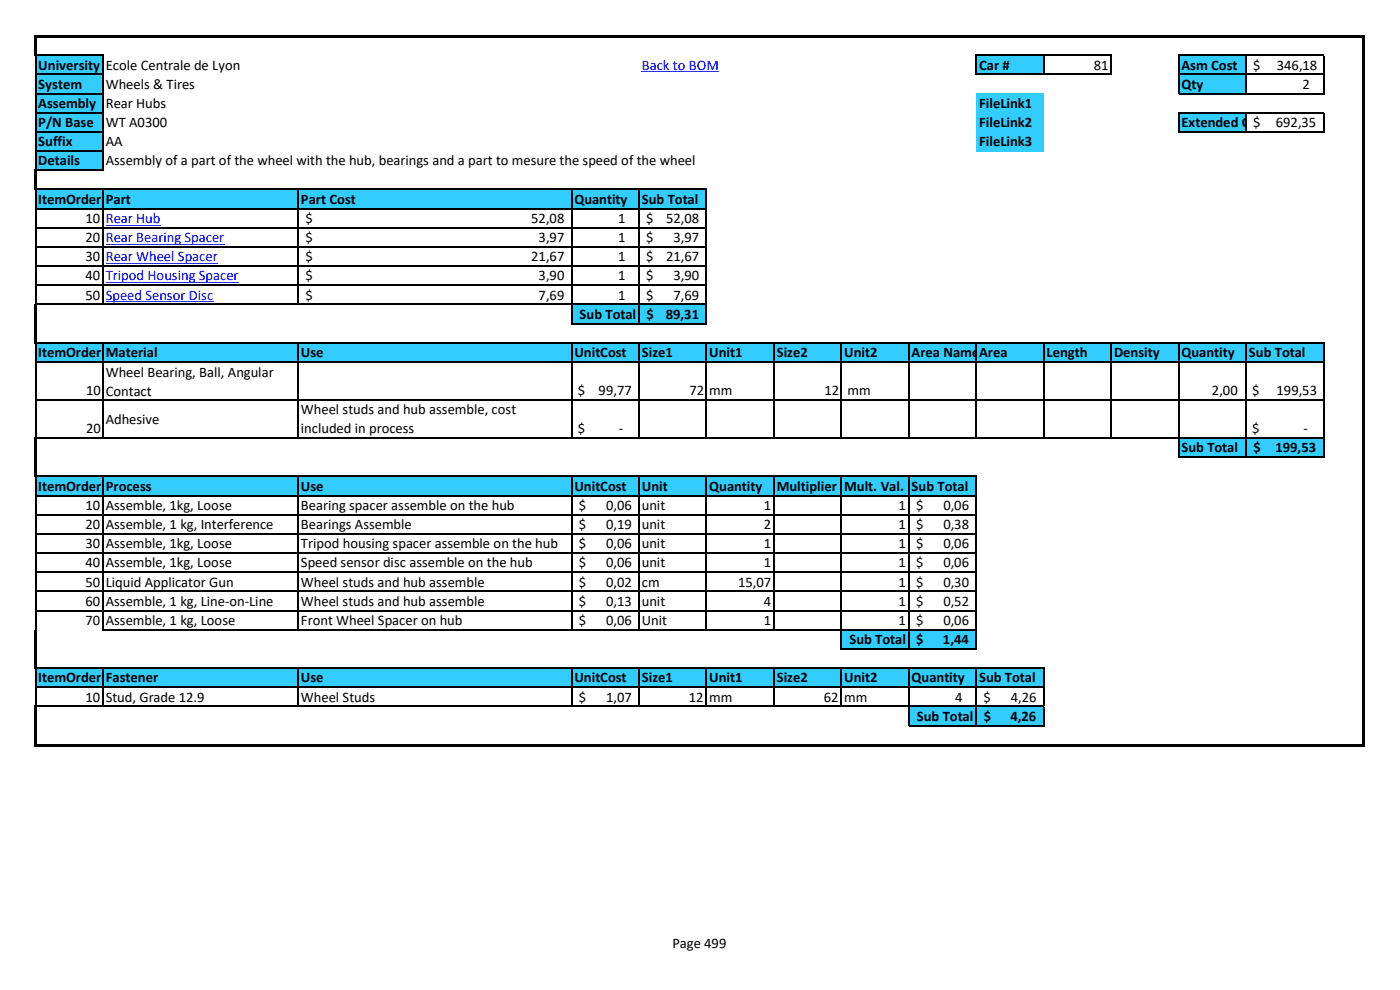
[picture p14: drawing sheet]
<svg xmlns="http://www.w3.org/2000/svg" width="297mm" height="210mm" viewBox="0 0 297 210" stroke-linecap="round" stroke-linejoin="round" font-family="sans-serif">
<defs><g id="words">
<g font-size="3.1">
<text x="8.1" y="14.8">University</text>
<text x="22.4" y="14.8">Ecole Centrale de Lyon</text>
<text x="207.7" y="14.8">Car #</text>
<text x="232" y="14.8">81</text>
<text x="250.6" y="14.8">Asm Cost</text>
<text x="265.9" y="14.8">$</text>
<text x="270.9" y="14.8">346,18</text>
<text x="8.1" y="18.8">System</text>
<text x="8.1" y="22.9">Assembly</text>
<text x="22.4" y="18.8">Wheels &amp; Tires</text>
<text x="22.4" y="22.9">Rear Hubs</text>
<text x="207.7" y="22.9">FileLink1</text>
<text x="250.6" y="18.8">Qty</text>
<text x="276.3" y="18.8">2</text>
<text x="8.1" y="27">P/N Base</text>
<text x="22.4" y="27">WT A0300</text>
<text x="207.7" y="27">FileLink2</text>
<text x="250.6" y="27">Extended Cost 692,35</text>
<text x="265.9" y="27">$</text>
<text x="8.1" y="31">Suffix</text>
<text x="8.1" y="35.1">Details</text>
<text x="22.4" y="31">AA</text>
<text x="22.4" y="35.1">Assembly of a part of the wheel with the hub, bearings and a part to mesure the speed of the wheel</text>
<text x="207.7" y="31">FileLink3</text>
<text x="8.1" y="43.2">ItemOrder</text>
<text x="18.1" y="47.3">10</text>
<text x="22.4" y="43.2">Part</text>
<text x="63.8" y="43.2">Part Cost</text>
<text x="64.8" y="47.3">$</text>
<text x="112.7" y="47.3">52,08</text>
<text x="121.9" y="43.2">Quantity</text>
<text x="131.1" y="47.3">1</text>
<text x="136.2" y="43.2">Sub Total</text>
<text x="137.1" y="47.3">$</text>
<text x="141.3" y="47.3">52,08</text>
<text x="18.1" y="51.4">20</text>
<text x="64.8" y="51.4">$</text>
<text x="114.3" y="51.4">3,97</text>
<text x="131.1" y="51.4">1</text>
<text x="137.1" y="51.4">$</text>
<text x="142.9" y="51.4">3,97</text>
<text x="18.1" y="55.4">30</text>
<text x="18.1" y="59.5">40</text>
<text x="64.8" y="55.4">$</text>
<text x="64.8" y="59.5">$</text>
<text x="112.7" y="55.4">21,67</text>
<text x="114.3" y="59.5">3,90</text>
<text x="131.1" y="55.4">1</text>
<text x="131.1" y="59.5">1</text>
<text x="137.1" y="55.4">$</text>
<text x="137.1" y="59.5">$</text>
<text x="141.3" y="55.4">21,67</text>
<text x="142.9" y="59.5">3,90</text>
<text x="18.1" y="63.5">50</text>
<text x="64.8" y="63.5">$</text>
<text x="114.3" y="63.5">7,69</text>
<text x="131.1" y="63.5">1</text>
<text x="137.1" y="63.5">$</text>
<text x="142.9" y="63.5">7,69</text>
<text x="123" y="67.6">Sub Total</text>
<text x="137.1" y="67.6">$</text>
<text x="141.2" y="67.6">89,31</text>
<text x="8.1" y="75.8">ItemOrder</text>
<text x="22.4" y="75.8">Material</text>
<text x="63.8" y="75.8">Use</text>
<text x="121.9" y="75.8">UnitCost</text>
<text x="136.2" y="75.8">Size1</text>
<text x="150.5" y="75.8">Unit1</text>
<text x="164.8" y="75.8">Size2</text>
<text x="179.1" y="75.8">Unit2</text>
<text x="193.4" y="75.8">Area Name</text>
<text x="207.7" y="75.8">Area</text>
<text x="222" y="75.8">Length</text>
<text x="236.3" y="75.8">Density</text>
<text x="250.6" y="75.8">Quantity</text>
<text x="265" y="75.8">Sub Total</text>
<text x="18.2" y="83.8">10</text>
<text x="22.4" y="79.9">Wheel Bearing, Ball, Angular</text>
<text x="22.4" y="84">Contact</text>
<text x="122.6" y="83.8">$</text>
<text x="127" y="83.8">99,77</text>
<text x="146.3" y="83.8">72</text>
<text x="150.5" y="83.8">mm</text>
<text x="174.9" y="83.8">12</text>
<text x="179.8" y="83.8">mm</text>
<text x="257.1" y="83.8">2,00</text>
<text x="265.7" y="83.8">$</text>
<text x="270.8" y="83.8">199,53</text>
<text x="22.4" y="90">Adhesive</text>
<text x="63.8" y="87.8">Wheel studs and hub assemble, cost</text>
<text x="18.2" y="91.8">20</text>
<text x="63.8" y="91.8">included in process</text>
<text x="122.6" y="91.8">$</text>
<text x="131.3" y="91.8">-</text>
<text x="250.6" y="96">Sub Total</text>
<text x="265.7" y="91.8">$</text>
<text x="265.9" y="96">$</text>
<text x="270.6" y="96">199,53</text>
<text x="276.6" y="91.8">-</text>
<text x="8.1" y="104.1">ItemOrder</text>
<text x="22.4" y="104.1">Process</text>
<text x="63.8" y="104.1">Use</text>
<text x="121.9" y="104.1">UnitCost</text>
<text x="136.2" y="104.1">Unit</text>
<text x="150.5" y="104.1">Quantity</text>
<text x="164.8" y="104.1">Multiplier</text>
<text x="179.1" y="104.1">Mult. Val.</text>
<text x="193.4" y="104.1">Sub Total</text>
<text x="18.1" y="108.2">10</text>
<text x="18.1" y="112.3">20</text>
<text x="22.4" y="108.2">Assemble, 1kg, Loose</text>
<text x="22.4" y="112.3">Assemble, 1 kg, Interference</text>
<text x="63.8" y="108.2">Bearing spacer assemble on the hub</text>
<text x="63.8" y="112.3">Bearings Assemble</text>
<text x="122.8" y="108.2">$</text>
<text x="122.8" y="112.3">$</text>
<text x="128.6" y="108.2">0,06</text>
<text x="128.6" y="112.3">0,19</text>
<text x="136.2" y="108.2">unit</text>
<text x="136.2" y="112.3">unit</text>
<text x="162" y="108.2">1</text>
<text x="162" y="112.3">2</text>
<text x="190.7" y="108.2">1</text>
<text x="190.7" y="112.3">1</text>
<text x="194.3" y="108.2">$</text>
<text x="194.3" y="112.3">$</text>
<text x="200.1" y="108.2">0,06</text>
<text x="200.1" y="112.3">0,38</text>
<text x="18.1" y="116.3">30</text>
<text x="22.4" y="116.3">Assemble, 1kg, Loose</text>
<text x="63.8" y="116.3">Tripod housing spacer assemble on the hub</text>
<text x="122.8" y="116.3">$</text>
<text x="128.6" y="116.3">0,06</text>
<text x="136.2" y="116.3">unit</text>
<text x="162" y="116.3">1</text>
<text x="190.7" y="116.3">1</text>
<text x="194.3" y="116.3">$</text>
<text x="200.1" y="116.3">0,06</text>
<text x="18.1" y="120.4">40</text>
<text x="18.1" y="124.4">50</text>
<text x="22.4" y="120.4">Assemble, 1kg, Loose</text>
<text x="22.4" y="124.4">Liquid Applicator Gun</text>
<text x="63.8" y="120.4">Speed sensor disc assemble on the hub</text>
<text x="63.8" y="124.4">Wheel studs and hub assemble</text>
<text x="122.8" y="120.4">$</text>
<text x="122.8" y="124.4">$</text>
<text x="128.6" y="120.4">0,06</text>
<text x="128.6" y="124.4">0,02</text>
<text x="136.2" y="120.4">unit</text>
<text x="136.2" y="124.4">cm</text>
<text x="156.6" y="124.4">15,07</text>
<text x="162" y="120.4">1</text>
<text x="190.7" y="120.4">1</text>
<text x="190.7" y="124.4">1</text>
<text x="194.3" y="120.4">$</text>
<text x="194.3" y="124.4">$</text>
<text x="200.1" y="120.4">0,06</text>
<text x="200.1" y="124.4">0,30</text>
<text x="18.1" y="128.5">60</text>
<text x="22.4" y="128.5">Assemble, 1 kg, Line-on-Line</text>
<text x="63.8" y="128.5">Wheel studs and hub assemble</text>
<text x="122.8" y="128.5">$</text>
<text x="128.6" y="128.5">0,13</text>
<text x="136.2" y="128.5">unit</text>
<text x="162" y="128.5">4</text>
<text x="190.7" y="128.5">1</text>
<text x="194.3" y="128.5">$</text>
<text x="200.1" y="128.5">0,52</text>
<text x="18.1" y="132.6">70</text>
<text x="22.4" y="132.6">Assemble, 1 kg, Loose</text>
<text x="63.8" y="132.6">Front Wheel Spacer on hub</text>
<text x="122.8" y="132.6">$</text>
<text x="128.6" y="132.6">0,06</text>
<text x="136.2" y="132.6">Unit</text>
<text x="162" y="132.6">1</text>
<text x="180.2" y="136.6">Sub Total</text>
<text x="190.7" y="132.6">1</text>
<text x="194.3" y="132.6">$</text>
<text x="194.4" y="136.6">$</text>
<text x="200" y="136.6">1,44</text>
<text x="200.1" y="132.6">0,06</text>
<text x="8.1" y="144.8">ItemOrder</text>
<text x="18.1" y="148.8">10</text>
<text x="22.4" y="144.8">Fastener</text>
<text x="22.4" y="148.9">Stud, Grade 12.9</text>
<text x="63.8" y="144.8">Use</text>
<text x="63.8" y="148.8">Wheel Studs</text>
<text x="121.9" y="144.8">UnitCost</text>
<text x="122.8" y="148.8">$</text>
<text x="128.6" y="148.8">1,07</text>
<text x="136.2" y="144.8">Size1</text>
<text x="146.2" y="148.8">12</text>
<text x="150.5" y="144.8">Unit1</text>
<text x="150.5" y="148.8">mm</text>
<text x="164.8" y="144.8">Size2</text>
<text x="174.8" y="148.8">62</text>
<text x="179.1" y="144.8">Unit2</text>
<text x="179.1" y="148.8">mm</text>
<text x="193.4" y="144.8">Quantity</text>
<text x="202.7" y="148.8">4</text>
<text x="207.7" y="144.8">Sub Total</text>
<text x="208.6" y="148.8">$</text>
<text x="214.4" y="148.8">4,26</text>
<text x="194.5" y="152.9">Sub Total</text>
<text x="208.7" y="152.9">$</text>
<text x="214.4" y="152.9">4,26</text>
<text x="142.6" y="201">Page 499</text>
</g>
<g font-size="3.1" fill="#00f">
<text x="136.2" y="14.8">Back to BOM</text>
<text x="22.4" y="47.3">Rear Hub</text>
<text x="22.4" y="51.4">Rear Bearing Spacer</text>
<text x="22.4" y="55.4">Rear Wheel Spacer</text>
<text x="22.4" y="59.5">Tripod Housing Spacer</text>
<text x="22.4" y="63.5">Speed Sensor Disc</text>
</g>
</g></defs>
<g fill="#3cf">
<path d="M7.7 11.7h14.2v4.1h-14.2z" fill-rule="evenodd"/>
<path d="M207.1 11.7h14.4v4.1h-14.4z" fill-rule="evenodd"/>
<path d="M250.1 11.7h14.3v4.1h-14.3z" fill-rule="evenodd"/>
<path d="M7.7 15.8h14.2v4.1h-14.2z" fill-rule="evenodd"/>
<path d="M250.1 15.8h14.3v4.1h-14.3z" fill-rule="evenodd"/>
<path d="M7.7 19.9h14.2v8.1h-14.2z" fill-rule="evenodd"/>
<path d="M207.1 19.9h14.4v8.1h-14.4z" fill-rule="evenodd"/>
<path d="M250.1 23.9h14.3v4.1h-14.3z" fill-rule="evenodd"/>
<path d="M7.7 28h14.2v4.1h-14.2z" fill-rule="evenodd"/>
<path d="M207.1 28h14.4v4.1h-14.4z" fill-rule="evenodd"/>
<path d="M7.7 32.1h14.2v4.1h-14.2z" fill-rule="evenodd"/>
<path d="M7.7 40.2h142.2v4.1h-142.2z" fill-rule="evenodd"/>
<path d="M121.3 64.6h28.6v4.1h-28.6z" fill-rule="evenodd"/>
<path d="M7.7 72.7h273.1v4.1h-273.1z" fill-rule="evenodd"/>
<path d="M250.1 92.9h30.7v4.1h-30.7z" fill-rule="evenodd"/>
<path d="M7.7 101.1h199.5v4.1h-199.5z" fill-rule="evenodd"/>
<path d="M178.5 133.6h28.7v4.1h-28.7z" fill-rule="evenodd"/>
<path d="M7.7 141.7h213.8v4.1h-213.8z" fill-rule="evenodd"/>
<path d="M192.8 149.8h28.7v4.1h-28.7z" fill-rule="evenodd"/>
</g>
<path d="M136.2 15.2h16.3M22.4 47.7h11.6M22.4 51.8h25.2M22.4 55.9h23.8M22.4 59.9h28.2M22.4 64h22.9" fill="none" stroke="#00f" stroke-width=".21"/>
<g fill="#000">
<path d="M7.3 7.4h.5v4.5h-.5z" fill-rule="evenodd"/>
<path d="M7.8 7.4h281.7v.6h-281.7z" fill-rule="evenodd"/>
<path d="M7.3 36h.5v4.3h-.5z" fill-rule="evenodd"/>
<path d="M7.3 64.4h.5v8.4h-.5z" fill-rule="evenodd"/>
<path d="M7.3 92.8h.5v8.4h-.5z" fill-rule="evenodd"/>
<path d="M7.3 133.6h.5v8.2h-.5z" fill-rule="evenodd"/>
<path d="M7.3 149.7h.5v8.7h-.5z" fill-rule="evenodd"/>
<path d="M7.8 157.9h281.7v.5h-281.7z" fill-rule="evenodd"/>
<path d="M288.9 8h.6v150.4h-.6z" fill-rule="evenodd"/>
</g>
<g fill="none" stroke="#000" stroke-width=".25">
<path d="M7.5 11.9v24.1M7.7 15.8h14.3M7.7 19.9h14.3M7.8 11.7h14.2M21.8 11.9v24.3M207.1 11.6v4.3M207.2 11.7h28.7M207.2 15.8h28.7M221.4 11.9v4M235.7 11.9v4M250.1 11.6v8.4M250.2 11.7h30.7"/>
<path d="M250.2 15.8h30.7M250.2 19.9h30.7M264.4 11.9v8.1M7.7 23.9h14.3M7.7 28h14.3M7.7 32.1h14.3M7.8 36.1h14.2M250.1 23.8v4.3M250.2 23.9h30.7M250.2 28h30.7M264.4 24.1v4M7.5 40.3v24.1"/>
<path d="M7.7 44.2h142.3M7.7 48.3h142.3M7.7 52.4h142.3M7.7 56.4h142.3M7.8 40.2h142.2M21.8 40.3v24.4M63.3 40.3v24.4M121.3 40.3v28.5M135.6 40.3v28.5M149.9 40.3v28.5M7.5 72.8v20M7.7 60.5h142.3"/>
<path d="M7.7 76.8h273.2M7.8 64.6h142.2M7.8 72.7h273.1M21.8 72.8v11.9M63.3 72.8v11.9M121.3 72.8v11.9M121.4 68.6h28.6M135.6 72.8v11.9M149.9 72.8v11.9M164.2 72.8v11.9M178.5 72.8v11.9M192.8 72.8v11.9"/>
<path d="M207.1 72.8v11.9M221.4 72.8v11.9M235.7 72.8v11.9M250.1 72.8v11.9M264.4 72.8v24.3M7.7 84.9h256.5M7.8 92.9h242.1M21.8 85v8.1M63.3 85v8.1M121.3 85v8.1M135.6 85v8.1M149.9 85v8.1"/>
<path d="M164.2 85v8.1M178.5 85v8.1M192.8 85v8.1M207.1 85v8.1M221.4 85v8.1M235.7 85v8.1M250.1 85v12.1M250.2 92.9h30.7M250.2 97h30.7M264.5 84.9h16.4M7.5 101.2v32.4M7.7 105.1h185"/>
<path d="M7.7 109.2h185M7.7 113.3h185M7.7 117.3h185M7.8 101.1h199.4M21.8 101.2v3.8M21.8 105.3v28.4M63.3 101.2v3.8M63.3 105.3v28.4M121.3 101.2v3.8M121.3 105.3v28.4M135.6 101.2v3.8M135.6 105.3v28.4"/>
<path d="M149.9 101.2v3.8M149.9 105.3v28.4M164.2 101.2v3.8M164.2 105.3v28.4M178.5 101.2v3.8M178.5 105.3v32.5M192.8 101.2v36.6M192.9 105.1h14.3M192.9 109.2h14.3M192.9 113.3h14.3M192.9 117.3h14.3M207.1 101.2v36.6"/>
<path d="M7.7 121.4h185M7.7 125.5h185M7.7 129.5h185M22 133.6h156.4M178.6 133.6h28.6M178.6 137.7h28.6M192.9 121.4h14.3M192.9 125.5h14.3M192.9 129.5h14.3M7.5 141.8v7.9M7.7 145.8h213.9M7.8 149.8h184.9"/>
<path d="M7.8 141.7h213.8M21.8 141.8v3.9M21.8 145.9v4.1M63.3 141.8v3.9M63.3 145.9v4.1M121.3 141.8v3.9M121.3 145.9v4.1M135.6 141.8v3.9M135.6 145.9v4.1M149.9 141.8v3.9M149.9 145.9v4.1M164.2 141.8v3.9"/>
<path d="M164.2 145.9v4.1M178.5 141.8v3.9M178.5 145.9v4.1M192.8 141.8v3.9M192.8 145.9v8.1M192.9 149.8h28.7M192.9 153.9h28.7M207.1 141.8v3.9M207.1 145.9v3.8M207.1 150v4M221.4 141.8v3.9M221.4 145.9v3.8"/>
<path d="M221.4 150v4"/>
</g>
<path d="M280.8 11.9v8.1M280.8 24.1v4M280.8 72.8v24.3" fill="none" stroke="#000" stroke-width=".26"/>
<use href="#words"/>
</svg>
